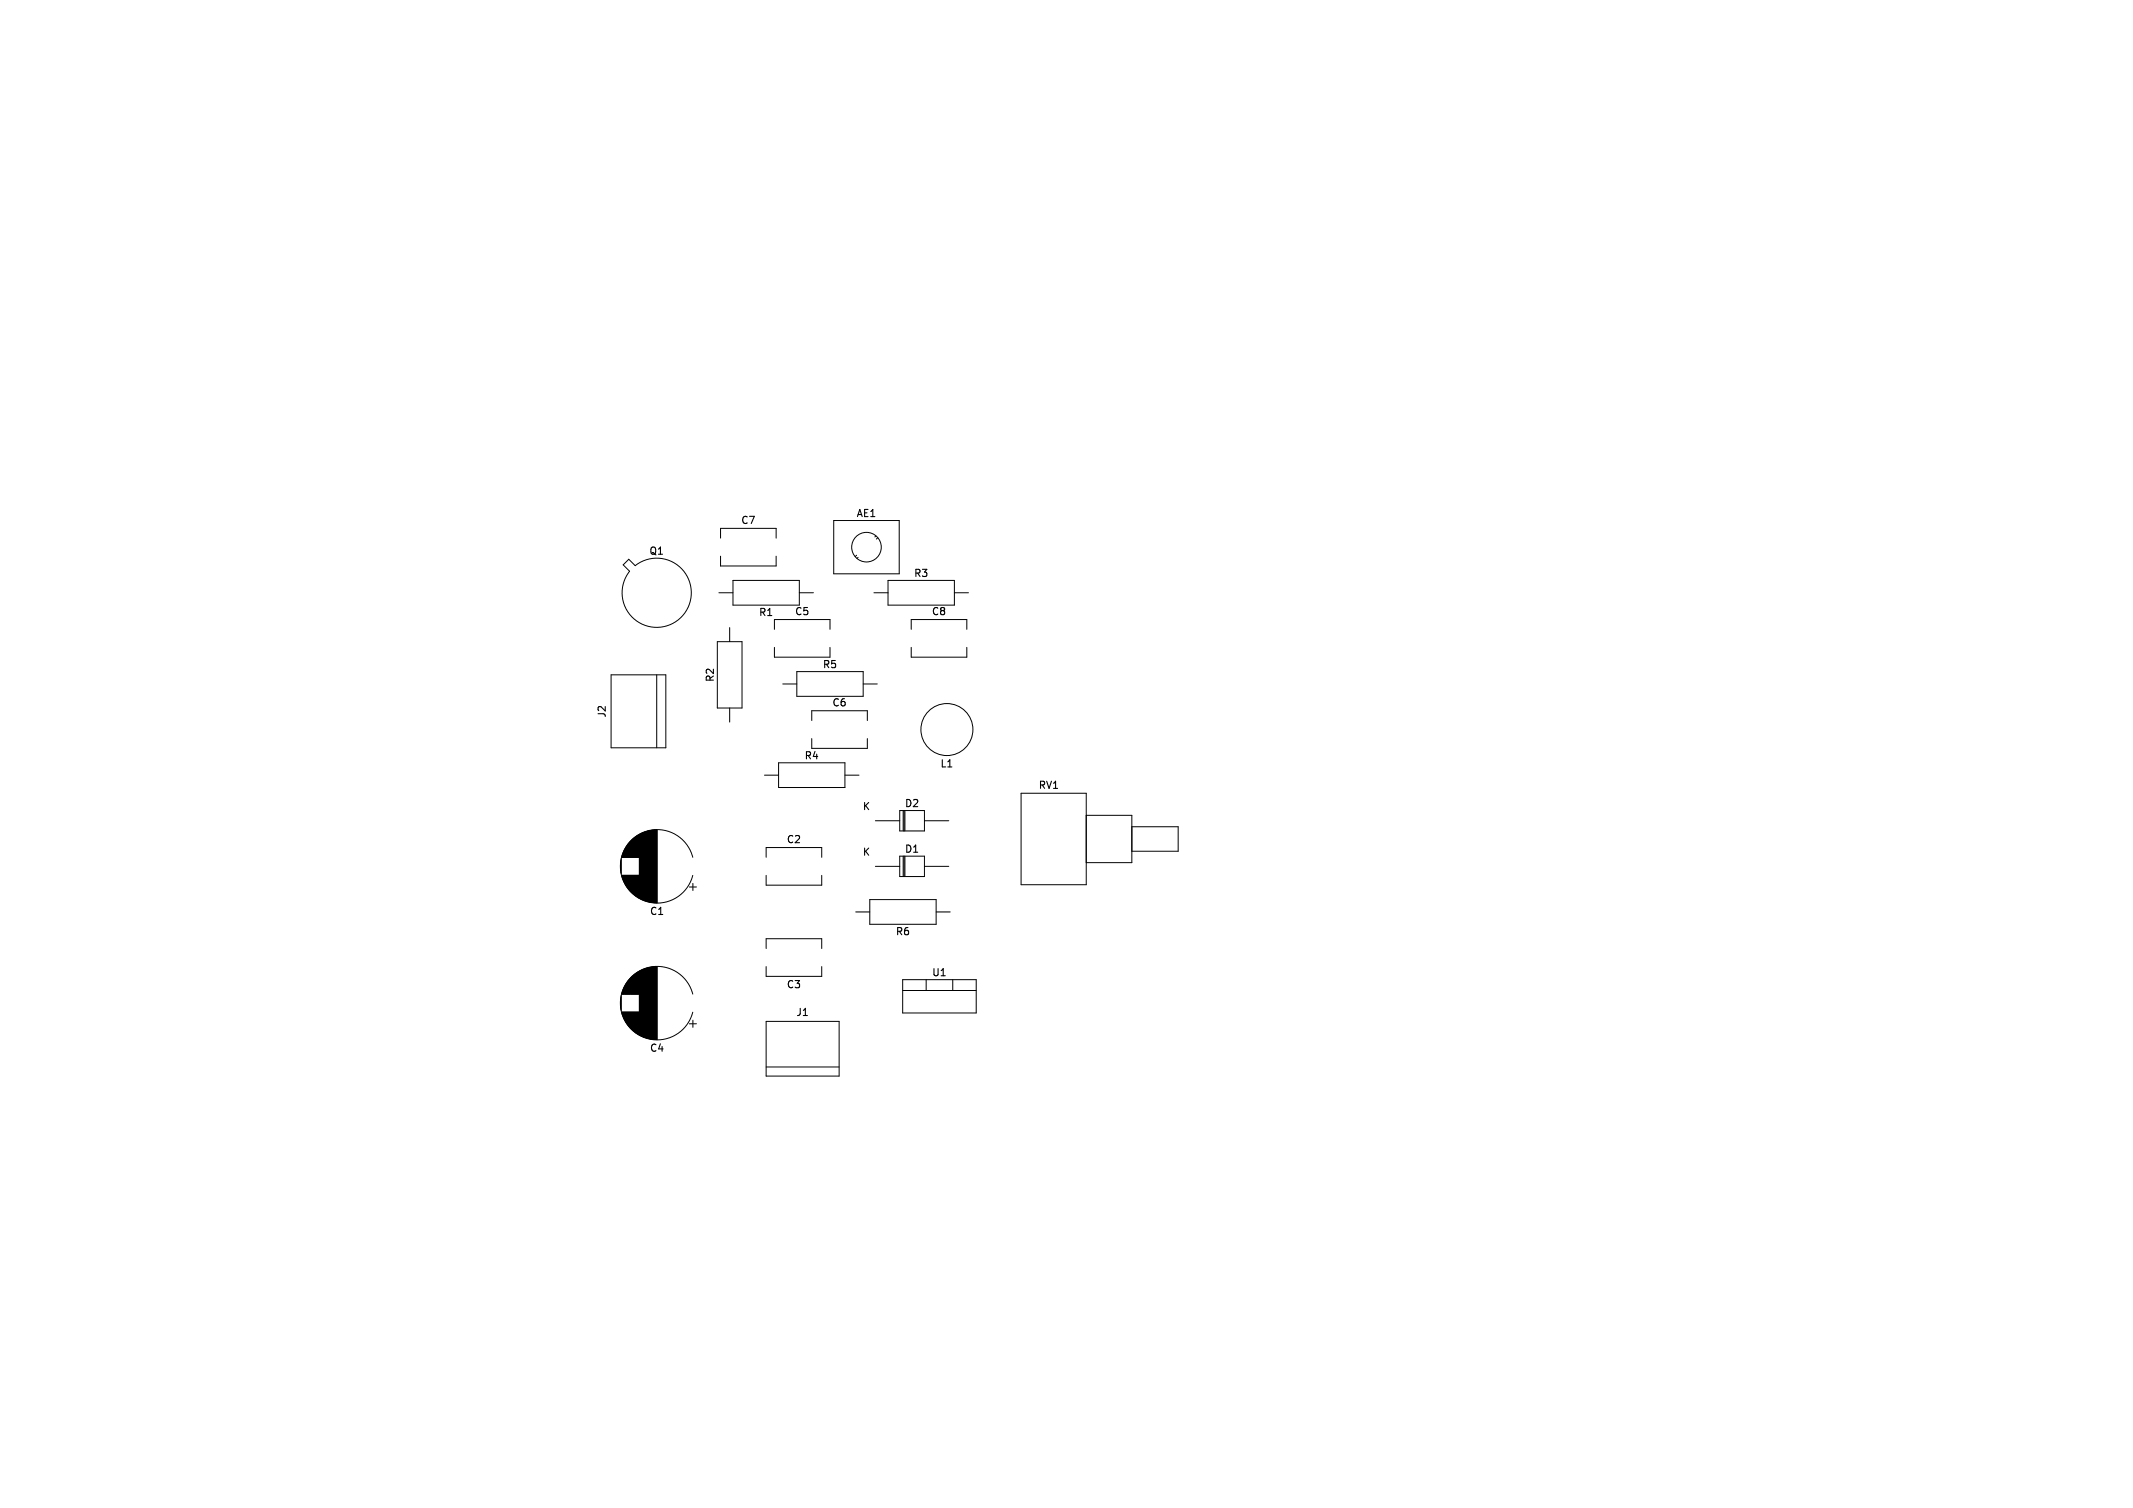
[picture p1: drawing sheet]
<svg xmlns="http://www.w3.org/2000/svg" width="297mm" height="210mm" viewBox="0 0 297 210" stroke-linecap="round" stroke-linejoin="round" font-family="sans-serif">
<defs><g id="words">
<g font-size="1.4">
<text x="90.4" y="77.4">Q1</text>
<text x="103.1" y="73.1">C7</text>
<text x="119.2" y="72.2">AE1</text>
<text x="127.2" y="80.5">R3</text>
<text x="105.6" y="86">R1</text>
<text x="110.6" y="85.8">C5</text>
<text x="129.7" y="85.8">C8</text>
<text x="99.6" y="95" transform="rotate(-90 99.6 95)">R2</text>
<text x="114.5" y="93.2">R5</text>
<text x="84.5" y="100" transform="rotate(-90 84.5 100)">J2</text>
<text x="115.8" y="98.5">C6</text>
<text x="112" y="105.9">R4</text>
<text x="130.9" y="107">L1</text>
<text x="120.1" y="113">K</text>
<text x="125.9" y="112.6">D2</text>
<text x="144.6" y="110">RV1</text>
<text x="109.5" y="117.6">C2</text>
<text x="120.1" y="119.3">K</text>
<text x="125.9" y="118.9">D1</text>
<text x="90.4" y="127.6">C1</text>
<text x="124.7" y="130.4">R6</text>
<text x="109.5" y="137.8">C3</text>
<text x="129.7" y="136.1">U1</text>
<text x="110.8" y="141.7">J1</text>
<text x="90.4" y="146.6">C4</text>
</g>
</g></defs>
<g fill="none" stroke="#000" stroke-width=".14">
<path d="M86.8 78.7l.8-.8 .8 .9a4.8 4.8 0 0 1 7.7 2.7 4.8 4.8 0 0 1-5.7 5.7 4.8 4.8 0 0 1-2.7-7.6zM100.3 74.9v-1.3h7.8v1.3M100.3 77.5v1.3h7.8v-1.3M116.1 72.5h9.1v7.4h-9.1zM119.3 77.3l-.2 .2M119.5 77.6l-.2 .2M122 74.6l-.2 .2M122.2 74.9l-.2 .2M85.1 94h7.6v10.1h-7.6zM91.4 94v10.1M99.9 89.4h3.4v9.2h-3.4zM100.1 82.6h2"/>
<path d="M101.6 87.4v2M101.6 98.6v2M102.1 80.8h9.2v3.5h-9.2zM107.8 87.6v-1.3h7.8v1.3M107.8 90.2v1.3h7.8v-1.3M109 95.3h1.9M110.9 93.5h9.3v3.5h-9.3zM111.3 82.6h2M120.2 95.3h2M121.7 82.6h1.9M123.6 80.8h9.3v3.5h-9.3zM126.9 87.6v-1.3h7.7v1.3"/>
<path d="M126.9 90.2v1.3h7.7v-1.3M132.9 82.6h2M86.5 119.8v1.7M86.5 119.6v2.1M86.6 119.3v.1M86.6 119.1v.3M86.7 119v.4M86.7 118.9v.5M86.7 118.8v.6M86.8 118.7v.7M86.8 118.6v.8M86.9 118.5v.9"/>
<path d="M86.9 118.4v1M87 118.3v1.1M87 118.2v1.2M87.1 118.1v1.3M87.1 118v1.4M87.2 117.9v1.5M87.3 117.8v1.6M87.3 117.7v1.7M87.4 117.7v1.7M87.4 117.6v1.8M87.5 117.5v1.9M87.5 117.4v2"/>
<path d="M87.6 117.4v2M87.6 117.3v2.1M87.7 117.3v2.1M87.7 117.2v2.2M87.8 117.2v2.2M87.8 117.1v2.3M87.9 117.1v2.3M87.9 117v2.4M88 117v2.4M88 116.9v2.5M88.1 116.9v2.5M88.1 116.8v2.6"/>
<path d="M88.2 116.8v2.6M88.3 116.7v2.7M88.4 116.6v2.8M88.5 116.6v2.8M88.5 116.5v2.9M88.6 116.5v2.9M88.7 116.4v3M88.8 116.4v3M88.8 116.3v3.1M88.9 116.3v3.1M89 116.2v3.2M89 116.2v8.9"/>
<path d="M89.1 116.2v8.9M89.1 116.1v9.1M89.2 116.1v9.1M89.3 116.1v9.1M89.3 116v9.3M89.4 116v9.3M89.5 116v9.3M89.6 115.9v9.5M89.7 115.9v9.5M89.8 115.9v9.5M89.9 115.8v9.7M90 115.8v9.7"/>
<path d="M90.1 115.8v9.7M90.2 115.7v9.9M90.3 115.7v9.9M90.4 115.7v9.9M90.5 115.7v9.9M90.6 115.7v9.9M90.6 115.6v10.1M90.7 115.6v10.1M90.8 115.6v10.1M90.9 115.6v10.1M91 115.6v10.1M91.1 115.6v10.1"/>
<path d="M91.2 115.6v10.1M91.3 115.6v10.1M91.4 115.6v10.1M91.5 115.6v10.1M96.5 119.4a5.1 5.1 0 0 0-7.9-3 5.1 5.1 0 0 0 0 8.5 5.1 5.1 0 0 0 7.9-3M106.4 108h2M106.7 119.4v-1.4h7.7v1.4M108.4 106.2h9.3v3.5h-9.3zM113 100.3v-1.3h7.8v1.3M113 102.9v1.3h7.8v-1.3M117.7 108h1.9M121.9 114.3h3.4"/>
<path d="M125.3 112.9h3.4v2.8h-3.4zM125.3 119.2h3.4v2.9h-3.4zM125.8 112.9v2.8M125.8 119.2v2.9M125.9 112.9v2.8M125.9 119.2v2.9M126 112.9v2.8M126 119.2v2.9M128.7 114.3h3.4M142.2 110.5h9v12.7h-9zM151.2 113.5h6.4v6.6h-6.4M157.6 115.1h6.4v3.4h-6.4"/>
<path d="M86.4 120.1v1.1M86.4 139.1v1.2M86.5 138.8v1.8M86.5 138.6v2.2M86.6 121.9v.1M86.6 138.3v.2M86.6 121.9v.3M86.6 138.2v.3M86.7 121.9v.4M86.7 138.1v.4M86.7 121.9v.5M86.7 138v.5"/>
<path d="M86.7 121.9v.6M86.7 137.9v.6M86.8 121.9v.7M86.8 137.8v.7M86.8 121.9v.8M86.8 137.7v.8M86.9 121.9v.9M86.9 137.6v.9M86.9 121.9v1M86.9 137.5v1M86.9 137.4v1.1M87 121.9v1.1"/>
<path d="M87 137.3v1.2M87 121.9v1.2M87.1 121.9v1.3M87.1 137.2v1.3M87.1 137.1v1.4M87.1 121.9v1.4M87.2 121.9v1.5M87.2 137v1.5M87.2 136.9v1.6M87.3 121.9v1.6M87.3 136.9v1.6M87.3 136.8v1.7"/>
<path d="M87.3 121.9v1.7M87.4 121.9v1.8M87.4 136.7v1.8M87.4 136.6v1.9M87.5 121.9v1.9M87.5 136.6v1.9M87.5 136.5v2M87.5 121.9v2M87.6 121.9v2M87.6 136.4v2.1M87.6 121.9v2.1M87.7 121.9v2.1"/>
<path d="M87.7 136.4v2.1M87.7 136.3v2.2M87.7 121.9v2.2M87.8 121.9v2.2M87.8 136.2v2.3M87.8 121.9v2.3M87.9 121.9v2.3M87.9 136.1v2.4M87.9 121.9v2.4M88 121.9v2.4M88 136v2.5M88 121.9v2.5"/>
<path d="M88.1 121.9v2.5M88.1 135.9v2.6M88.1 121.9v2.6M88.2 121.9v2.6M88.2 135.8v2.7M88.3 121.9v2.7M88.3 135.8v2.7M88.3 135.7v2.8M88.4 121.9v2.8M88.4 135.7v2.8M88.4 135.6v2.9M88.5 121.9v2.8"/>
<path d="M88.5 135.6v2.9M88.5 121.9v2.9M88.6 121.9v2.9M88.6 135.5v3M88.7 121.9v3M88.7 135.5v3M88.7 135.4v3.1M88.8 121.9v3M88.8 135.4v3.1M88.8 121.9v3.1M88.9 121.9v3.1M88.9 135.4v3.1"/>
<path d="M88.9 135.3v3.2M89 121.9v3.2M89 135.3v3.2M89 135.3v8.8M89.1 135.2v9M89.2 135.2v9M89.3 135.1v9.2M89.4 135.1v9.2M89.5 135v9.4M89.6 135v9.4M89.7 135v9.4M89.7 134.9v9.6"/>
<path d="M89.8 134.9v9.6M89.9 134.9v9.6M90 134.9v9.6M90 134.8v9.8M90.1 134.8v9.8M90.2 134.8v9.8M90.3 134.8v9.8M90.4 134.7v10M90.5 134.7v10M90.6 134.7v10M90.7 134.7v10M90.8 134.7v10"/>
<path d="M90.9 134.7v10M90.9 134.6v10.2M91 134.6v10.2M91.1 134.6v10.2M91.2 134.6v10.2M91.3 134.6v10.2M91.4 134.6v10.2M91.5 134.6v10.2M96 123.5h1M96.5 138.4a5.1 5.1 0 0 0-7.9-2.9 5.1 5.1 0 0 0 0 8.4 5.1 5.1 0 0 0 7.9-2.9M96.5 123v1M106.7 121.9v1.4h7.7v-1.4"/>
<path d="M106.7 132.1v-1.4h7.7v1.4M106.7 134.6v1.4h7.7v-1.4M119.1 127h2M121.1 125.3h9.2v3.4h-9.2zM121.9 120.7h3.4M125.7 136.4h10.2v4.7h-10.2zM125.7 137.9h10.2M128.7 120.7h3.4M129 136.4v1.5M130.3 127h2M132.7 136.4v1.5M86.6 140.9v.2"/>
<path d="M86.6 140.9v.3M86.7 140.9v.4M86.7 140.9v.5M86.7 140.9v.6M86.8 140.9v.7M86.8 140.9v.8M86.9 140.9v.9M86.9 140.9v1M86.9 140.9v1.1M87 140.9v1.2M87.1 140.9v1.3M87.1 140.9v1.4"/>
<path d="M87.2 140.9v1.5M87.2 140.9v1.6M87.3 140.9v1.6M87.3 140.9v1.7M87.4 140.9v1.8M87.4 140.9v1.9M87.5 140.9v1.9M87.5 140.9v2M87.6 140.9v2.1M87.7 140.9v2.1M87.7 140.9v2.2M87.8 140.9v2.3"/>
<path d="M87.9 140.9v2.4M88 140.9v2.5M88.1 140.9v2.6M88.2 140.9v2.7M88.3 140.9v2.7M88.3 140.9v2.8M88.4 140.9v2.8M88.4 140.9v2.9M88.5 140.9v2.9M88.6 140.9v3M88.7 140.9v3M88.7 140.9v3.1"/>
<path d="M88.8 140.9v3.1M88.9 140.9v3.1M88.9 140.9v3.2M89 140.9v3.2M96 142.6h1M96.5 142.1v1M106.7 142.2h10.1v7.7h-10.1zM106.7 148.6h10.1"/>
<circle cx="120.6" cy="76.2" r="2.06"/>
<circle cx="131.9" cy="101.6" r="3.6"/>
</g>
<use href="#words"/>
</svg>
